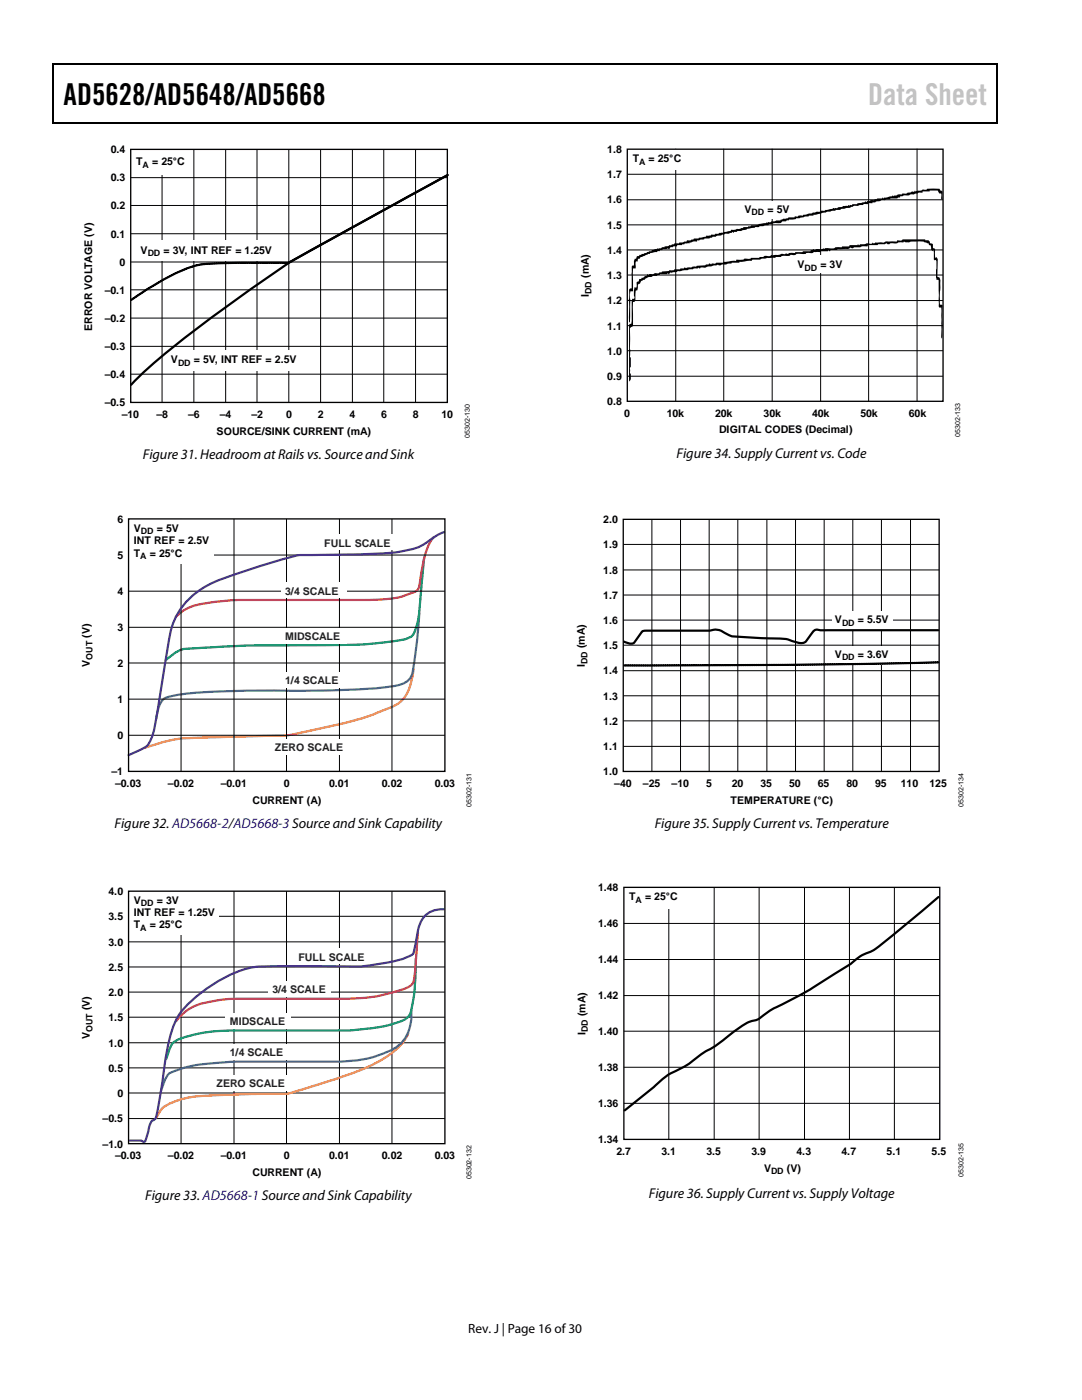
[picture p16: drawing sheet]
<svg xmlns="http://www.w3.org/2000/svg" width="216mm" height="279mm" viewBox="0 0 216 279" stroke-linecap="round" stroke-linejoin="round" font-family="sans-serif">
<defs><g id="words">
<text font-size="6" x="12.7" y="20.9">AD5628/AD5648/AD5668</text>
<text font-size="6" fill="#c1c1c1" x="173.2" y="20.9">Data Sheet</text>
<g font-size="2.8">
<text x="28.5" y="91.6">Figure 31. Headroom at Rails vs. Source and Sink</text>
<text x="135" y="91.4">Figure 34. Supply Current vs. Code</text>
<text x="22.9" y="165.3">Figure 32. AD5668-2/AD5668-3 Source and Sink Capability</text>
<text x="130.6" y="165.3">Figure 35. Supply Current vs. Temperature</text>
<text x="29" y="239.6">Figure 33. AD5668-1 Source and Sink Capability</text>
<text x="129.5" y="239.2">Figure 36. Supply Current vs. Supply Voltage</text>
</g>
<text font-size="2.7" x="93.4" y="266">Rev. J | Page 16 of30</text>
<g font-size="2.1">
<text x="22.1" y="30.6">0.4</text>
<text x="27.2" y="33">T</text>
<text x="30.4" y="33">= 25°C</text>
<text x="121.2" y="30.5">1.8</text>
<text x="121.2" y="35.6">1.7</text>
<text x="126.3" y="32.3">T</text>
<text x="129.4" y="32.3">= 25°C</text>
<text x="22.1" y="41.8">0.2</text>
<text x="22.1" y="36.2">0.3</text>
<text x="121.2" y="40.6">1.6</text>
<text x="22.1" y="47.4">0.1</text>
<text x="121.2" y="45.6">1.5</text>
<text x="148.6" y="42.4">V</text>
<text x="153.1" y="42.4">= 5V</text>
<text x="23.8" y="53">0</text>
<text x="28.1" y="50.6">V</text>
<text x="32.6" y="50.6">= 3V, INT REF = 1.25V</text>
<text x="121.2" y="50.7">1.4</text>
<text x="159.1" y="53.5">V</text>
<text x="163.7" y="53.5">= 3V</text>
<text x="20.9" y="58.6">–0.1</text>
<text x="117.5" y="59.2" transform="rotate(-90 117.5 59.2)">I</text>
<text x="117.5" y="55.5" transform="rotate(-90 117.5 55.5)">(mA)</text>
<text x="121.2" y="55.7">1.3</text>
<text x="20.9" y="64.3">–0.2</text>
<text x="121.2" y="65.8">1.1</text>
<text x="121.2" y="60.7">1.2</text>
<text x="18.4" y="66" transform="rotate(-90 18.4 66)">ERROR VOLTAGE (V)</text>
<text x="20.9" y="69.9">–0.3</text>
<text x="121.2" y="70.8">1.0</text>
<text x="20.9" y="75.5">–0.4</text>
<text x="34.1" y="72.5">V</text>
<text x="38.7" y="72.5">= 5V, INT REF = 2.5V</text>
<text x="121.2" y="75.8">0.9</text>
<text x="20.9" y="81.1">–0.5</text>
<text x="24.3" y="83.4">–10</text>
<text x="31.2" y="83.4">–8</text>
<text x="37.5" y="83.4">–6</text>
<text x="43.8" y="83.4">–4</text>
<text x="50.2" y="83.4">–2</text>
<text x="57.1" y="83.4">0</text>
<text x="63.4" y="83.4">2</text>
<text x="69.7" y="83.4">4</text>
<text x="76" y="83.4">6</text>
<text x="82.4" y="83.4">8</text>
<text x="88.1" y="83.4">10</text>
<text x="121.2" y="80.9">0.8</text>
<text x="124.6" y="83.2">0</text>
<text x="133" y="83.2">10k</text>
<text x="142.7" y="83.2">20k</text>
<text x="152.4" y="83.2">30k</text>
<text x="162" y="83.2">40k</text>
<text x="171.7" y="83.2">50k</text>
<text x="181.4" y="83.2">60k</text>
<text x="43.2" y="86.8">SOURCE/SINK CURRENT (mA)</text>
<text x="143.5" y="86.5">DIGITAL CODES (Decimal)</text>
<text x="23.4" y="104.3">6</text>
<text x="26.7" y="106.1">V</text>
<text x="31.3" y="106.1">= 5V</text>
<text x="120.4" y="104.4">2.0</text>
<text x="23.4" y="111.5">5</text>
<text x="26.7" y="108.6">INT REF = 2.5V</text>
<text x="26.7" y="111.1">T</text>
<text x="29.9" y="111.1">= 25°C</text>
<text x="120.4" y="109.4">1.9</text>
<text x="23.4" y="118.7">4</text>
<text x="120.4" y="119.5">1.7</text>
<text x="120.4" y="114.5">1.8</text>
<text x="23.4" y="125.9">3</text>
<text x="120.4" y="124.5">1.6</text>
<text x="166.6" y="124.4">V</text>
<text x="171.2" y="124.4">= 5.5V</text>
<text x="18" y="127.3" transform="rotate(-90 18 127.3)">(V)</text>
<text x="116.7" y="129.3" transform="rotate(-90 116.7 129.3)">(mA)</text>
<text x="120.4" y="129.6">1.5</text>
<text x="166.6" y="131.2">V</text>
<text x="171.2" y="131.2">= 3.6V</text>
<text x="18" y="133" transform="rotate(-90 18 133)">V</text>
<text x="23.4" y="133.1">2</text>
<text x="116.7" y="133.1" transform="rotate(-90 116.7 133.1)">I</text>
<text x="120.4" y="134.6">1.4</text>
<text x="23.4" y="140.3">1</text>
<text x="120.4" y="139.6">1.3</text>
<text x="23.4" y="147.5">0</text>
<text x="120.4" y="149.7">1.1</text>
<text x="120.4" y="144.7">1.2</text>
<text x="22.2" y="154.7">–1</text>
<text x="120.4" y="154.7">1.0</text>
<text x="23" y="157.1">–0.03</text>
<text x="33.5" y="157.1">–0.02</text>
<text x="44" y="157.1">–0.01</text>
<text x="50.4" y="160.4">CURRENT (A)</text>
<text x="56.6" y="157.1">0</text>
<text x="65.7" y="157.1">0.01</text>
<text x="76.2" y="157.1">0.02</text>
<text x="86.7" y="157.1">0.03</text>
<text x="122.6" y="157.1">–40</text>
<text x="128.3" y="157.1">–25</text>
<text x="134" y="157.1">–10</text>
<text x="140.9" y="157.1">5</text>
<text x="145.8" y="160.4">TEMPERATURE (°C)</text>
<text x="146" y="157.1">20</text>
<text x="151.8" y="157.1">35</text>
<text x="157.5" y="157.1">50</text>
<text x="163.2" y="157.1">65</text>
<text x="168.9" y="157.1">80</text>
<text x="174.6" y="157.1">95</text>
<text x="179.8" y="157.1">110</text>
<text x="185.5" y="157.1">125</text>
<text x="21.7" y="178.6">4.0</text>
<text x="119.3" y="177.9">1.48</text>
<text x="125.5" y="179.6">T</text>
<text x="128.7" y="179.6">= 25°C</text>
<text x="21.7" y="183.7">3.5</text>
<text x="26.7" y="180.4">V</text>
<text x="26.7" y="182.8">INT REF = 1.25V</text>
<text x="26.7" y="185.3">T</text>
<text x="29.9" y="185.3">= 25°C</text>
<text x="31.3" y="180.4">= 3V</text>
<text x="119.3" y="185">1.46</text>
<text x="21.7" y="188.7">3.0</text>
<text x="21.7" y="193.7">2.5</text>
<text x="119.3" y="192.2">1.44</text>
<text x="18" y="201.6" transform="rotate(-90 18 201.6)">(V)</text>
<text x="21.7" y="203.8">1.5</text>
<text x="21.7" y="198.8">2.0</text>
<text x="116.8" y="202.8" transform="rotate(-90 116.8 202.8)">(mA)</text>
<text x="119.3" y="199.4">1.42</text>
<text x="18" y="207.3" transform="rotate(-90 18 207.3)">V</text>
<text x="21.7" y="208.9">1.0</text>
<text x="116.8" y="206.5" transform="rotate(-90 116.8 206.5)">I</text>
<text x="119.3" y="206.6">1.40</text>
<text x="21.7" y="213.9">0.5</text>
<text x="119.3" y="213.8">1.38</text>
<text x="23.4" y="218.9">0</text>
<text x="119.3" y="221">1.36</text>
<text x="20.5" y="224">–0.5</text>
<text x="20.5" y="229">–1.0</text>
<text x="23" y="231.4">–0.03</text>
<text x="33.5" y="231.4">–0.02</text>
<text x="44" y="231.4">–0.01</text>
<text x="56.6" y="231.4">0</text>
<text x="65.7" y="231.4">0.01</text>
<text x="76.2" y="231.4">0.02</text>
<text x="86.7" y="231.4">0.03</text>
<text x="119.3" y="228.2">1.34</text>
<text x="123" y="230.5">2.7</text>
<text x="132" y="230.5">3.1</text>
<text x="141" y="230.5">3.5</text>
<text x="150" y="230.5">3.9</text>
<text x="152.5" y="233.8">V</text>
<text x="157" y="233.8">(V)</text>
<text x="158.9" y="230.5">4.3</text>
<text x="167.9" y="230.5">4.7</text>
<text x="176.9" y="230.5">5.1</text>
<text x="185.9" y="230.5">5.5</text>
<text x="50.4" y="234.7">CURRENT (A)</text>
</g>
<g font-size="2.1" fill="#231f20">
<text x="64.7" y="109.1">FULL SCALE</text>
<text x="56.9" y="118.7">3/4 SCALE</text>
<text x="56.9" y="127.8">MIDSCALE</text>
<text x="56.9" y="136.5">1/4 SCALE</text>
<text x="54.9" y="150">ZERO SCALE</text>
<text x="59.5" y="191.7">FULL SCALE</text>
<text x="54.4" y="198.2">3/4 SCALE</text>
<text x="45.9" y="204.5">MIDSCALE</text>
<text x="45.9" y="210.8">1/4 SCALE</text>
<text x="43.2" y="217">ZERO SCALE</text>
</g>
<g font-size="1.8">
<text x="28.5" y="33.5">A</text>
<text x="127.5" y="32.9">A</text>
<text x="150" y="42.9">DD</text>
<text x="29.5" y="51.2">DD</text>
<text x="118" y="58.6" transform="rotate(-90 118 58.6)">DD</text>
<text x="160.5" y="54">DD</text>
<text x="35.5" y="73">DD</text>
<text x="28.1" y="106.7">DD</text>
<text x="28" y="111.6">A</text>
<text x="168" y="125">DD</text>
<text x="18.5" y="131.6" transform="rotate(-90 18.5 131.6)">OUT</text>
<text x="168" y="131.8">DD</text>
<text x="117.2" y="132.5" transform="rotate(-90 117.2 132.5)">DD</text>
<text x="28" y="185.8">A</text>
<text x="28.1" y="180.9">DD</text>
<text x="126.8" y="180.2">A</text>
<text x="18.5" y="205.9" transform="rotate(-90 18.5 205.9)">OUT</text>
<text x="117.3" y="205.9" transform="rotate(-90 117.3 205.9)">DD</text>
<text x="153.9" y="234.3">DD</text>
</g>
<g font-size="1.4">
<text x="93.7" y="87.5" transform="rotate(-90 93.7 87.5)">05302-130</text>
<text x="191.6" y="87.2" transform="rotate(-90 191.6 87.2)">05302-133</text>
<text x="94.1" y="161.1" transform="rotate(-90 94.1 161.1)">05302-131</text>
<text x="192.3" y="161.1" transform="rotate(-90 192.3 161.1)">05302-134</text>
<text x="94.1" y="235.4" transform="rotate(-90 94.1 235.4)">05302-132</text>
<text x="192.3" y="234.9" transform="rotate(-90 192.3 234.9)">05302-135</text>
</g>
</g></defs>
<path d="M10.5 12.7h.3v1h-.3zM10.5 12.7h.3v.3h-.3zM133.3 12.7h.3v.3h-.3zM198.8 12.7h.2v1h-.2zM198.8 12.7h.2v.3h-.2zM10.5 24.4h.3v.2h-.3zM133.1 24.4h.2v.2h-.2zM198.8 24.4h.2v.2h-.2z" fill="#000"/>
<path d="M10.7 13.7v10.7M10.8 12.8h122.5M133.6 12.8h65.2M198.9 13.7v10.7M10.8 24.5h188" fill="none" stroke="#000" stroke-width=".25"/>
<g fill="none" stroke="#000" stroke-width=".2">
<path d="M26.1 35.5h63.2M32.3 29.8v50.5M38.7 29.8v50.5M45 29.8v50.5M51.3 29.8v50.5M57.6 29.8v50.5M64 29.8v50.5M70.3 29.8v50.5M76.6 29.8v50.5M82.9 29.8v50.5M26.1 57.8h63.2M26.1 52.3h63.2"/>
<path d="M26.1 46.6h63.2M26.1 41h63.2M26.1 74.7h63.2M26.1 69.1h63.2M26.1 63.5h63.2"/>
</g>
<path d="M26.2 59.9l.1-.1a57 57 0 0 1 11.7-6.5 27.4 27.4 0 0 1 8.1-.8h11.4l31.9-17.6" fill="none" stroke="#000" stroke-width=".44" stroke-dasharray=".3 .2"/>
<path d="M89.4 34.9l-22.2 12.2a116.5 116.5 0 0 0-18.3 11.5 208.5 208.5 0 0 0-21.5 16.9l-1.2 1.3" fill="none" stroke="#000" stroke-width=".44"/>
<g fill="#fff">
<path d="M31.7 48h20v4.1h-20z"/>
<path d="M30.6 29.8h2.4v5.1h-2.4z"/>
<path d="M37.2 69.8h20.9v4.1h-20.9z"/>
</g>
<path d="M26.1 29.8h63.2v50.5h-63.2z" fill="none" stroke="#000" stroke-width=".26"/>
<path d="M82.5 133.5a11.8 11.8 0 0 1-2.1 6 10.2 10.2 0 0 1-4.4 2.5 72.1 72.1 0 0 1-14.5 3.9l-1 .2a21.3 21.3 0 0 1-7.5 .8l-8.2 .2a76.2 76.2 0 0 0-10.6 .6l-5.4 1.6" fill="none" stroke="#ee8134" stroke-width=".44"/>
<path d="M83.7 122.5l-.5 5.3-.6 4.7a5 5 0 0 1-1.4 3.5 13 13 0 0 1-5.7 1.3 273.1 273.1 0 0 1-24.7 .5 86 86 0 0 0-17.1 1.2 2.64 2.64 0 0 0-2 2.2l-.5 2.2" fill="none" stroke="#4970a4" stroke-width=".44"/>
<path d="M84.6 111.2l-.6 6.9a31.4 31.4 0 0 1-1 7.3 2.51 2.51 0 0 1-2.2 2.2l-2.3 .4a100.8 100.8 0 0 1-16.7 .8 233.4 233.4 0 0 0-25.6 .8l-1.4 .8-1.8 1.4" fill="none" stroke="#009a5b" stroke-width=".44"/>
<path d="M86.6 107.2a14.1 14.1 0 0 0-2.5 6.7l-.3 2.1a2.09 2.09 0 0 1-1.3 2.2 22 22 0 0 1-9.7 1.5l-25.7 .1a40.3 40.3 0 0 0-9.1 1.3 7 7 0 0 0-2.9 2.1" fill="none" stroke="#d3374a" stroke-width=".44"/>
<path d="M25.7 118h63.1M25.7 110.8h63.1M36.1 103.6v50.3M46.7 103.6v50.3M57.2 103.6v50.3M67.7 103.6v50.3M78.2 103.6v50.3M25.7 139.5h63.1M25.7 132.3h63.1M25.7 125.2h63.1M25.7 146.7h63.1" fill="none" stroke="#000" stroke-width=".2"/>
<g fill="#fff">
<path d="M54 147.5h15.1v3.1h-15.1z"/>
<path d="M63.9 106.6h15.1v3.1h-15.1z"/>
<path d="M56 125.4h13.1v3h-13.1z"/>
<path d="M56 134.1h13.1v3.1h-13.1z"/>
<path d="M56 116.2h13.1v3.2h-13.1z"/>
</g>
<path d="M88.6 106.2a16.7 16.7 0 0 0-4.1 2.5 19.8 19.8 0 0 1-8.6 1.8l-13.8 .3a12.8 12.8 0 0 0-5.9 .9l-1.3 .3a141.4 141.4 0 0 0-12.7 4.4 14.3 14.3 0 0 0-8.5 11.6l-1.9 11.5a32.3 32.3 0 0 1-1.9 8.6 2.98 2.98 0 0 1-2.1 1.6l-2.1 1" fill="none" stroke="#4b338c" stroke-width=".44"/>
<path d="M25.6 103.6h17v8.8h-17z" fill="#fff"/>
<path d="M25.7 103.6h63.1v50.3h-63.1z" fill="none" stroke="#000" stroke-width=".26"/>
<g fill="none" stroke="#000" stroke-width=".2">
<path d="M36.1 177.9v50.3M46.7 177.9v50.3M57.2 177.9v50.3M67.7 177.9v50.3M78.2 177.9v50.3M25.7 198h63.1M25.7 193h63.1M25.7 188h63.1M25.7 182.9h63.1M25.7 218.1h63.1M25.7 213.1h63.1M25.7 208.1h63.1"/>
<path d="M25.7 203h63.1M25.7 223.2h63.1"/>
</g>
<g fill="#fff">
<path d="M42.3 214.6h15.2v3.1h-15.2z"/>
<path d="M58.7 189.3h15.1v3.1h-15.1z"/>
<path d="M45 202.1h13.1v3.1h-13.1z"/>
<path d="M45 208.4h13.1v3.1h-13.1z"/>
<path d="M53.5 195.8h12.5v3.1h-12.5z"/>
</g>
<path d="M81.5 206.2a12.5 12.5 0 0 1-6.2 5.8 89.8 89.8 0 0 1-14.2 5.2l-3.8 1.1-11.1 .1a51.3 51.3 0 0 0-10 1l-1.9 .6a4.7 4.7 0 0 0-3.1 3.1" fill="none" stroke="#ee8134" stroke-width=".44"/>
<path d="M82.1 201.6a8 8 0 0 1-2.9 7.3 22.8 22.8 0 0 1-12 3l-21.9 .1a33.9 33.9 0 0 0-10.4 1.7 2.71 2.71 0 0 0-2.1 2.1l-.7 2.2" fill="none" stroke="#4970a4" stroke-width=".44"/>
<path d="M83 191.3a38.5 38.5 0 0 1-1.2 11.1 4.8 4.8 0 0 1-3.2 1.9 44.8 44.8 0 0 1-8.8 1.3h-21.5a31.1 31.1 0 0 0-13.2 2.1 4.3 4.3 0 0 0-1.7 2.9l-.2 .7" fill="none" stroke="#009a5b" stroke-width=".44"/>
<path d="M83.4 186.1l-.3 4.4a24.2 24.2 0 0 1-.8 5.8 8.8 8.8 0 0 1-4.3 1.8 31.1 31.1 0 0 1-8.9 1.2h-20.9a24.9 24.9 0 0 0-10 1.8 8.8 8.8 0 0 0-3 2.7" fill="none" stroke="#d3374a" stroke-width=".44"/>
<path d="M88.5 181.5a4.9 4.9 0 0 0-5.2 5l-.6 2.9a1.41 1.41 0 0 1-1.3 1.5 37.1 37.1 0 0 1-13.8 1.9h-12.7a18 18 0 0 0-11.2 2.9 26 26 0 0 0-8 6.9 27.5 27.5 0 0 0-2.9 10.4l-1.5 9.4a1.19 1.19 0 0 1-1 1.3l-.5 1-.8 3a.53 .53 0 0 1-.8-.1h-2.3" fill="none" stroke="#4b338c" stroke-width=".44"/>
<path d="M25.6 177.8h17.9v8.7h-17.9z" fill="#fff"/>
<path d="M25.7 177.9h63.1v50.3h-63.1z" fill="none" stroke="#000" stroke-width=".26"/>
<g fill="none" stroke="#000" stroke-width=".2">
<path d="M125.2 39.9h63M125.2 34.8h63M134.8 29.7v50.4M144.4 29.7v50.4M154.1 29.7v50.4M163.7 29.7v50.4M173.3 29.7v50.4M183 29.7v50.4M125.2 60h63M125.2 54.9h63M125.2 49.9h63M125.2 44.9h63"/>
<path d="M125.2 75.1h63M125.2 70h63M125.2 65h63"/>
</g>
<g fill="#000">
<path d="M127.1 51.1h.4l.1-.3 1.3-.3 .7-.4h.3l.2-.2 1-.2v-.2l.2 .2 .8-.3h.5v-.2l1.4-.3v-.2h.5l.1-.1h.9l.1-.2 1.3-.2 .2-.2h.7l.2-.2h.4v-.2h1l.1-.2 1.3-.2 .2-.2h.8l.2-.2h.6l.1-.2 .5 .1 .3-.2h.8l.1-.2 1.3-.2 .2-.3 1.9-.1v-.2h.4l.2-.2h.8l.1-.2h.5l.1-.1 1.4-.1 .1-.2 1.4-.2 .1-.1 .1 .1 .9-.3 1.8-.2 .1-.2 .6-.2 .2 .1 .7-.3h1.2l.1-.2h.6l.2-.2h.8l.1-.1 1.7-.3 .2-.2 1.5-.2v-.1h.8l.2-.2 1.3-.2 .2-.2h.9l.2-.1 .8-.1 .1-.2h1l.1-.2 .2 .2v-.2h.5l.1-.1h.9l.1-.2 1.3-.2 .2-.3 .3 .2 .8-.3h.7l.7-.4h.9l.1-.2 .2 .2 .1-.2 1.6-.2 .1-.2 .1 .2 .9-.4 1.8-.2 1-.4 .4 .1 .3-.3 .1 .2 1.1-.2 .2-.1 .9-.1 .1-.1h2.5l.2 .4 .2-.1 .2 .2v1.6h-.3v-1.2h-.3l-.4-.6h-1.6v.2h-1.4l-.1 .3h-.7l-.9 .3h-.5l-.5 .2-1.7 .2-.1 .2h-.4l-.2 .2h-1.3l-.2 .2-1.7 .2-.2 .1-.8 .1-.2 .2h-.5l-.1 .2h-.7l-.2 .2-.5-.1-1.4 .4h-.8l-.8 .4-1.9 .2v.2h-.9l-.2 .2-1.6 .2-1.3 .4-1.3 .2-.1 .1h-.8a.49 .49 0 0 1-.7 .2l-1.3 .4h-.6l-.2 .1-1.3 .1-.6 .4h-.7l-.4 .3-2.2 .2-.2 .3-1.7 .1-.2 .2-2.3 .4-.1 .1-1.1 .3-1.4 .2-.2 .2-.1-.2-.2 .2h-.4a.49 .49 0 0 1-.6 .1l-.6 .2h-.3l-.2 .2-.9 .1-.2 .1h-.6l-.7 .4h-.9l-.1 .2-1.4 .2v.2h-.8l-.7 .2v.2h-.9l-.1 .1h-.4l-.1 .2h-.9l-.2 .3-1.2 .2-.2 .3-.3-.2-.5 .2h-.5l-.2 .2a.35 .35 0 0 0-.5 .2l-1.9 .4v.2h-.4l-.1 .1-1.4 .5-.2 .3-.3 .2v.4h-.4l-.1 1.4h-.5v4.5h-.5l-.1 .3v5.3v.6l-.2 .1v-6.6l.5-.3v-4.3l.3-.2h.1l.1-.9 .2-.5h.2z" fill-rule="evenodd"/>
<path d="M127.5 55.7h.4l.2-.3h.2l.6-.3 .3-.4 .3 .2 .1-.2 1.8-.2 .7-.3 2.4-.3 .1-.2h1.1l.1-.1h.6l.2-.2h1.3l.3-.2h.7l.2-.2h1.5l.9-.4 .4 .2 .1-.2h.7l.2-.2h1.3l.2-.1 2.4-.2 .2-.3h.7a.62 .62 0 0 0 .8-.2l2.9-.1 .2-.2h.7l.4-.2h.9l.4-.2 .2 .1 1.3-.2 .3-.1h.8l.2-.1 .4 .1 .5-.2h.9l.1-.2h1.4l.1-.2h1.4l.2-.2 .5-.2 .3 .2 .3-.2h1.1l.3-.2 .1 .2 .2-.2 1.2 .1a.69 .69 0 0 0 .8-.2l2.8-.2 .1-.3h1.6l.1-.2 .3 .2 .2-.2 1.5-.1a.6 .6 0 0 0 .9-.2l.2 .2 .3-.2h1.6l.7-.2h2l.1-.2h.9l.2-.2h4.5v.1l.7 .1 .3 .6 .6 .1v.7l.4 .3v1.8l.2-.2 .3 .4-.1 3.5 .5 .2 .1 .5v4.9l.5 .1-.1 6.6a2.1 2.1 0 0 1-.2-1.6v-4.5h-.3l-.2-.2v-5.3h-.4v-3.7l-.2-.3-.3 .1-.1-.2-.1-1.9-.1 .2a.67 .67 0 0 1-.3-.8l-.1-.3-.4-.2v-.2l-1-.4h-1.3h-1.1l-.5 .2-1-.2-.2 .2h-1l-.3 .2h-1.3l-.1 .1h-.4l-.2-.1-.3 .1h-1.3l-.2 .2h-1.9l-.1 .3-.8-.1-.6 .3h-1.4a.36 .36 0 0 1-.6 0l-.4 .3h-2.1l-.2 .2h-1.2l-.2 .2-.3-.2-.1 .2h-1.4l-.1 .2h-1.1l-.4 .2-2.5 .2a1.25 1.25 0 0 0-1.2 .2l-.7-.1-.2 .2-.8 .1a.74 .74 0 0 0-1 .2h-1l-.1 .2h-1.7l-1.1 .1-.2 .2h-1.5l-.2 .3-2.4 .2-.1 .1h-1.5l-.1 .2-1.9 .2-.2 .2-.4-.1-.1-.1-2.5 .6h-1l-.1 .2-.3-.2-.2 .2h-.7l-.2 .1-3 .4-.3 .2-.9 .1-.1 .1-.1-.1h-.2l-.2 .3-.3-.2-.1 .2h-1.4l-.6 .4h-.8l-.2 .1-.8 .1-.7 .6-.6 .1-.3 .6-.4 .2-.1 1.1-.4 .1v2l-.2 .2h-.3v.4v4.5l-.6 .4v5.6l.2 .4v1.7l-.2 .3 .2 2.2-.2 .4-.2-.1v-11.2l.1-.2h.4v-.2v-4.5l.1-.3 .5-.1v-2.2h.4v-.9l.4-.2z" fill-rule="evenodd"/>
</g>
<path d="M125.2 29.8h11.8v4.1h-11.8z" fill="#fff"/>
<path d="M125.2 29.8h63v50.3h-63z" fill="none" stroke="#000" stroke-width=".26"/>
<g fill="#fff">
<path d="M163.2 50.9h1.3v3.5h-1.3z"/>
<path d="M153.4 40.2h1.3v3.5h-1.3z"/>
</g>
<path d="M124.4 103.6h63v50.4h-63z" fill="none" stroke="#000" stroke-width=".26"/>
<g fill="none" stroke="#000" stroke-width=".2">
<path d="M124.4 118.7h63M124.4 113.7h63M124.4 108.7h63M130.1 103.6v50.4M135.8 103.6v50.4M141.5 103.6v50.4M147.2 103.6v50.4M153 103.6v50.4M158.7 103.6v50.4M164.5 103.6v50.4M170.2 103.6v50.4M175.9 103.6v50.4"/>
<path d="M181.7 103.6v50.4M124.4 138.9h63M124.4 133.9h63M124.4 128.8h63M124.4 123.8h63M124.4 149h63M124.4 143.9h63"/>
</g>
<g fill="#fff">
<path d="M165.9 122h12.2v3.7h-12.2z"/>
<path d="M165.9 129h12.2v3.7h-12.2z"/>
</g>
<path d="M187.2 125.8h-23.6a1.22 1.22 0 0 0-1.7 .7l-.7 .9a1.64 1.64 0 0 1-2.4 .8 10.1 10.1 0 0 0-5.2-.8l-3.4-.1a18.7 18.7 0 0 1-4.8-.6l-.5-.2a3.3 3.3 0 0 0-3.3-.6h-13.2l-.3 .2-1.2 1.7a1.2 1.2 0 0 1-1.8 .5l-.6-.2M187.3 179l-8 6.7a29.9 29.9 0 0 1-5.9 4.4 11.5 11.5 0 0 0-3.9 2.4 125.3 125.3 0 0 1-14.2 8.3 18.6 18.6 0 0 0-4.1 2.6 9.1 9.1 0 0 0-4.6 2.4l-.7 .5a26.1 26.1 0 0 1-5.7 3.9l-.5 .4a24.9 24.9 0 0 1-6.5 4l-8.5 7" fill="none" stroke="#000" stroke-width=".44"/>
<path d="M124.5 132.8h10.9a2189.8 2189.8 0 0 0 51.8-.6" fill="none" stroke="#000" stroke-width=".44" stroke-dasharray=".3 .2"/>
<path d="M133.5 177.1v50.3M142.5 177.1v50.3M151.5 177.1v50.3M160.5 177.1v50.3M169.5 177.1v50.3M178.5 177.1v50.3M124.5 198.7h63M124.5 191.5h63M124.5 184.3h63M124.5 213h63M124.5 205.8h63M124.5 220.2h63" fill="none" stroke="#000" stroke-width=".2"/>
<path d="M124.4 177.1h11.7v4.3h-11.7z" fill="#fff"/>
<path d="M124.5 177.1h63v50.3h-63z" fill="none" stroke="#000" stroke-width=".26"/>
<use href="#words"/>
</svg>
